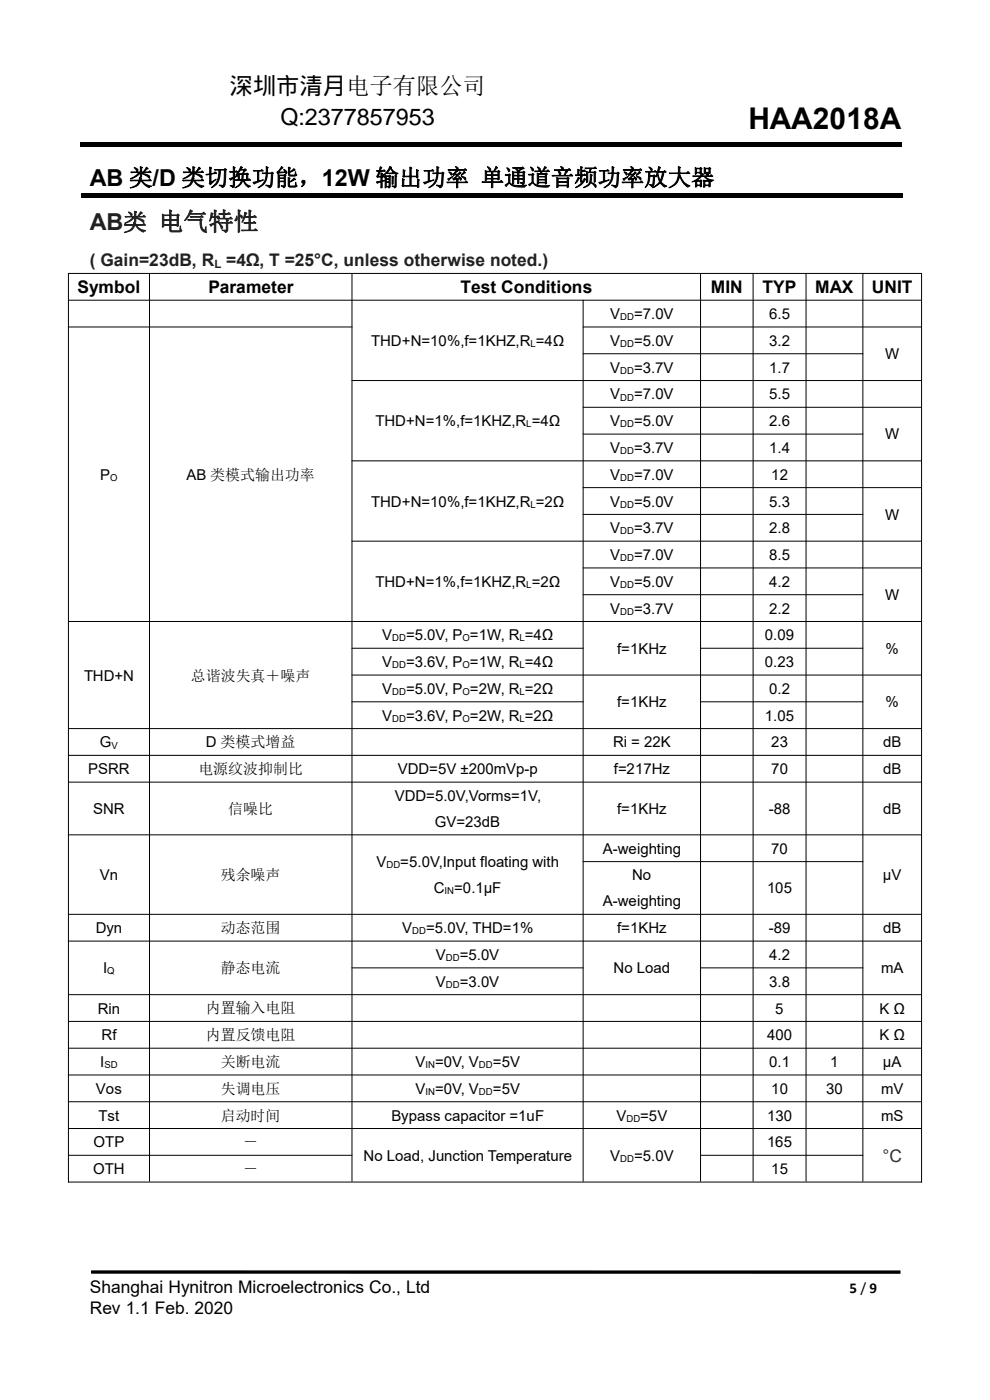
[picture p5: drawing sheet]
<svg xmlns="http://www.w3.org/2000/svg" width="210mm" height="297mm" viewBox="0 0 210 297" stroke-linecap="round" stroke-linejoin="round" font-family="sans-serif">
<defs><g id="words">
<text font-size="6.4" x="158.7" y="27.4">HAA2018A</text>
<g font-size="5">
<text x="48.7" y="20">深圳市清月电子有限公司</text>
<text x="59.5" y="26.5">Q:2377857953</text>
<text x="19" y="39.4">AB 类/D 类切换功能，12W 输出功率 单通道音频功率放大器</text>
</g>
<text font-size="5" fill="#231f20" x="19" y="48.8">AB类 电气特性</text>
<text font-size="3.7" fill="#231f20" x="19" y="56.5">( Gain=23dB, R =4Ω, T =25°C, unless otherwise noted.)</text>
<g font-size="3.7">
<text x="16.4" y="62.2">Symbol</text>
<text x="44.2" y="62.2">Parameter</text>
<text x="97.7" y="62.2">Test Conditions</text>
<text x="150.8" y="62.2">MIN</text>
<text x="161.8" y="62.2">TYP</text>
<text x="172.9" y="62.2">MAX</text>
<text x="185" y="62.2">UNIT</text>
<text x="19" y="274.4">Shanghai Hynitron Microelectronics Co., Ltd</text>
<text x="19" y="278.7">Rev 1.1 Feb. 2020</text>
</g>
<text font-size="3.7" fill="#333" x="187.2" y="246.4">°C</text>
<g font-size="3.2">
<text x="129.4" y="67.7">V</text>
<text x="134.5" y="67.7">=7.0V</text>
<text x="163.2" y="67.7">6.5</text>
<text x="78.7" y="73.4">THD+N=10%,f=1KHZ,R =4Ω</text>
<text x="129.4" y="73.4">V</text>
<text x="134.5" y="73.4">=5.0V</text>
<text x="163.2" y="73.4">3.2</text>
<text x="187.7" y="76.2">W</text>
<text x="129.4" y="79.1">V</text>
<text x="134.5" y="79.1">=3.7V</text>
<text x="163.2" y="79.1">1.7</text>
<text x="129.4" y="84.7">V</text>
<text x="134.5" y="84.7">=7.0V</text>
<text x="163.2" y="84.7">5.5</text>
<text x="79.6" y="90.4">THD+N=1%,f=1KHZ,R =4Ω</text>
<text x="129.4" y="90.4">V</text>
<text x="134.5" y="90.4">=5.0V</text>
<text x="163.2" y="90.4">2.6</text>
<text x="187.7" y="93.2">W</text>
<text x="21.3" y="101.8">P</text>
<text x="39.6" y="101.7">AB 类模式输出功率</text>
<text x="129.4" y="96.1">V</text>
<text x="129.4" y="101.8">V</text>
<text x="134.5" y="96.1">=3.7V</text>
<text x="134.5" y="101.8">=7.0V</text>
<text x="163.2" y="96.1">1.4</text>
<text x="163.6" y="101.8">12</text>
<text x="78.7" y="107.5">THD+N=10%,f=1KHZ,R =2Ω</text>
<text x="129.4" y="107.5">V</text>
<text x="134.5" y="107.5">=5.0V</text>
<text x="163.2" y="107.5">5.3</text>
<text x="129.4" y="113.1">V</text>
<text x="134.5" y="113.1">=3.7V</text>
<text x="163.2" y="113.1">2.8</text>
<text x="187.7" y="110.3">W</text>
<text x="129.4" y="118.8">V</text>
<text x="134.5" y="118.8">=7.0V</text>
<text x="163.2" y="118.8">8.5</text>
<text x="79.6" y="124.5">THD+N=1%,f=1KHZ,R =2Ω</text>
<text x="129.4" y="124.5">V</text>
<text x="134.5" y="124.5">=5.0V</text>
<text x="163.2" y="124.5">4.2</text>
<text x="129.4" y="130.2">V</text>
<text x="134.5" y="130.2">=3.7V</text>
<text x="163.2" y="130.2">2.2</text>
<text x="187.7" y="127.3">W</text>
<text x="81.1" y="135.9">V</text>
<text x="86.1" y="135.9">=5.0V, P =1W, R =4Ω</text>
<text x="162.3" y="135.9">0.09</text>
<text x="81.1" y="141.5">V</text>
<text x="86.1" y="141.5">=3.6V, P =1W, R =4Ω</text>
<text x="130.9" y="138.7">f=1KHz</text>
<text x="162.3" y="141.5">0.23</text>
<text x="187.8" y="138.7">%</text>
<text x="17.8" y="144.4">THD+N</text>
<text x="40.5" y="144.4">总谐波失真＋噪声</text>
<text x="81.1" y="147.2">V</text>
<text x="86.1" y="147.2">=5.0V, P =2W, R =2Ω</text>
<text x="163.2" y="147.2">0.2</text>
<text x="81.1" y="152.9">V</text>
<text x="86.1" y="152.9">=3.6V, P =2W, R =2Ω</text>
<text x="130.9" y="150">f=1KHz</text>
<text x="162.3" y="152.9">1.05</text>
<text x="187.8" y="150">%</text>
<text x="21.2" y="158.6">G</text>
<text x="43.7" y="158.6">D 类模式增益</text>
<text x="130" y="158.6">Ri = 22K</text>
<text x="163.6" y="158.6">23</text>
<text x="187.3" y="158.6">dB</text>
<text x="18.7" y="164.3">PSRR</text>
<text x="42.1" y="164.2">电源纹波抑制比</text>
<text x="84.4" y="164.3">VDD=5V ±200mVp-p</text>
<text x="130.2" y="164.3">f=217Hz</text>
<text x="163.6" y="164.3">70</text>
<text x="187.3" y="164.3">dB</text>
<text x="19.8" y="172.7">SNR</text>
<text x="48.4" y="172.7">信噪比</text>
<text x="83.7" y="169.9">VDD=5.0V,Vorms=1V,</text>
<text x="130.9" y="172.7">f=1KHz</text>
<text x="163.1" y="172.7">-88</text>
<text x="187.3" y="172.7">dB</text>
<text x="92.2" y="175.4">GV=23dB</text>
<text x="79.9" y="184">V</text>
<text x="84.9" y="184">=5.0V,Input floating with</text>
<text x="127.9" y="181.1">A-weighting</text>
<text x="163.6" y="181.1">70</text>
<text x="21.2" y="186.7">Vn</text>
<text x="46.8" y="186.7">残余噪声</text>
<text x="92" y="189.5">C =0.1μF</text>
<text x="134.1" y="186.8">No</text>
<text x="162.7" y="189.5">105</text>
<text x="187.3" y="186.7">μV</text>
<text x="20.3" y="198">Dyn</text>
<text x="46.8" y="198">动态范围</text>
<text x="85.3" y="198">V</text>
<text x="90.4" y="198">=5.0V, THD=1%</text>
<text x="127.9" y="192.3">A-weighting</text>
<text x="130.9" y="198">f=1KHz</text>
<text x="163.1" y="198">-89</text>
<text x="187.3" y="198">dB</text>
<text x="92.5" y="203.6">V</text>
<text x="97.5" y="203.6">=5.0V</text>
<text x="163.2" y="203.6">4.2</text>
<text x="21.9" y="206.5">I</text>
<text x="46.8" y="206.5">静态电流</text>
<text x="92.5" y="209.4">V</text>
<text x="97.5" y="209.4">=3.0V</text>
<text x="130.2" y="206.5">No Load</text>
<text x="163.2" y="209.4">3.8</text>
<text x="186.9" y="206.5">mA</text>
<text x="20.7" y="215">Rin</text>
<text x="43.6" y="215">内置输入电阻</text>
<text x="164.5" y="215">5</text>
<text x="186.6" y="215">K Ω</text>
<text x="21.5" y="220.7">Rf</text>
<text x="43.6" y="220.7">内置反馈电阻</text>
<text x="162.7" y="220.7">400</text>
<text x="186.6" y="220.7">K Ω</text>
<text x="21.3" y="226.4">I</text>
<text x="46.8" y="226.4">关断电流</text>
<text x="88.1" y="226.4">V =0V, V</text>
<text x="104.6" y="226.4">=5V</text>
<text x="163.2" y="226.4">0.1</text>
<text x="176.1" y="226.4">1</text>
<text x="187.3" y="226.4">μA</text>
<text x="20.4" y="232">Vos</text>
<text x="46.8" y="232">失调电压</text>
<text x="88.1" y="232">V =0V, V</text>
<text x="104.6" y="232">=5V</text>
<text x="163.6" y="232">10</text>
<text x="175.3" y="232">30</text>
<text x="186.9" y="232">mV</text>
<text x="20.9" y="237.7">Tst</text>
<text x="46.8" y="237.7">启动时间</text>
<text x="83" y="237.7">Bypass capacitor =1uF</text>
<text x="130.8" y="237.7">V</text>
<text x="135.8" y="237.7">=5V</text>
<text x="162.7" y="237.7">130</text>
<text x="186.9" y="237.7">mS</text>
<text x="19.9" y="243.4">OTP</text>
<text x="51.6" y="243.4">－</text>
<text x="162.7" y="243.4">165</text>
<text x="19.8" y="249.1">OTH</text>
<text x="51.6" y="249.1">－</text>
<text x="77.1" y="246.3">No Load, Junction Temperature</text>
<text x="129.4" y="246.3">V</text>
<text x="134.5" y="246.3">=5.0V</text>
<text x="163.6" y="249.1">15</text>
<text x="180.2" y="274.4">5 / 9</text>
</g>
<text font-size="2.4" fill="#231f20" x="45.5" y="56.8">L</text>
<g font-size="2">
<text x="131.5" y="67.9">DD</text>
<text x="112.5" y="73.6">L</text>
<text x="131.5" y="73.6">DD</text>
<text x="131.5" y="79.3">DD</text>
<text x="131.5" y="85">DD</text>
<text x="111.6" y="90.7">L</text>
<text x="131.5" y="90.7">DD</text>
<text x="23.4" y="102">O</text>
<text x="131.5" y="96.3">DD</text>
<text x="131.5" y="102">DD</text>
<text x="112.5" y="107.7">L</text>
<text x="131.5" y="107.7">DD</text>
<text x="131.5" y="113.3">DD</text>
<text x="131.5" y="119.1">DD</text>
<text x="111.6" y="124.7">L</text>
<text x="131.5" y="124.7">DD</text>
<text x="131.5" y="130.4">DD</text>
<text x="83.2" y="136.1">DD</text>
<text x="98.1" y="136.1">O</text>
<text x="110.2" y="136.1">L</text>
<text x="83.2" y="141.7">DD</text>
<text x="98.1" y="141.7">O</text>
<text x="110.2" y="141.7">L</text>
<text x="83.2" y="147.4">DD</text>
<text x="98.1" y="147.4">O</text>
<text x="110.2" y="147.4">L</text>
<text x="83.2" y="153.1">DD</text>
<text x="98.1" y="153.1">O</text>
<text x="110.2" y="153.1">L</text>
<text x="23.7" y="158.8">V</text>
<text x="82" y="184.2">DD</text>
<text x="94.3" y="189.7">IN</text>
<text x="87.4" y="198.2">DD</text>
<text x="94.6" y="203.9">DD</text>
<text x="22.7" y="206.7">Q</text>
<text x="94.6" y="209.6">DD</text>
<text x="22.1" y="226.6">SD</text>
<text x="90.3" y="226.6">IN</text>
<text x="101.6" y="226.6">DD</text>
<text x="90.3" y="232.3">IN</text>
<text x="101.6" y="232.3">DD</text>
<text x="132.9" y="238">DD</text>
<text x="131.5" y="246.5">DD</text>
</g>
</g></defs>
<path d="M19 41.3h172" fill="none" stroke="#000" stroke-width=".25"/>
<path d="M17 30.1h174.4v1h-174.4zM17.2 40.9h174.4v1.1h-174.4zM19.3 269.5h171.7v.7h-171.7z" fill="#000"/>
<g fill="none" stroke="#000" stroke-width=".21">
<path d="M14.4 58h181.2M14.5 57.9v193M31.7 57.9v192.8M74.7 57.9v192.8M148.6 57.9v192.8M159.8 57.9v192.8M171 57.9v192.8M183 57.9v192.8M195.5 58.1v192.8M14.4 63.7h181.2M14.4 69.4h60.4M123.6 69.4h72"/>
<path d="M123.6 75h59.5M123.7 63.6v187.1M74.6 80.7h121M74.6 97.8h121M123.6 86.4h72M123.6 92.1h59.5M74.6 114.8h121M123.6 103.4h72M123.6 109.1h59.5M14.4 131.8h181.2M74.6 137.5h49.2M123.6 120.5h72"/>
<path d="M123.6 126.2h59.5M148.5 137.5h34.6M14.4 154.6h181.2M74.6 143.2h121M74.6 148.9h49.2M148.5 148.9h34.6M14.4 160.2h181.2M14.4 165.9h181.2M14.4 177.1h181.2M14.4 194h181.2M14.4 199.7h181.2M123.6 182.8h59.5"/>
<path d="M14.4 211h181.2M14.4 216.7h181.2M74.6 205.3h49.2M148.5 205.3h34.6M14.4 222.4h181.2M14.4 228h181.2M14.4 233.7h181.2M14.4 239.4h181.2M14.4 245.1h60.4M14.4 250.8h181.2M148.5 245.1h34.6"/>
</g>
<use href="#words"/>
</svg>
